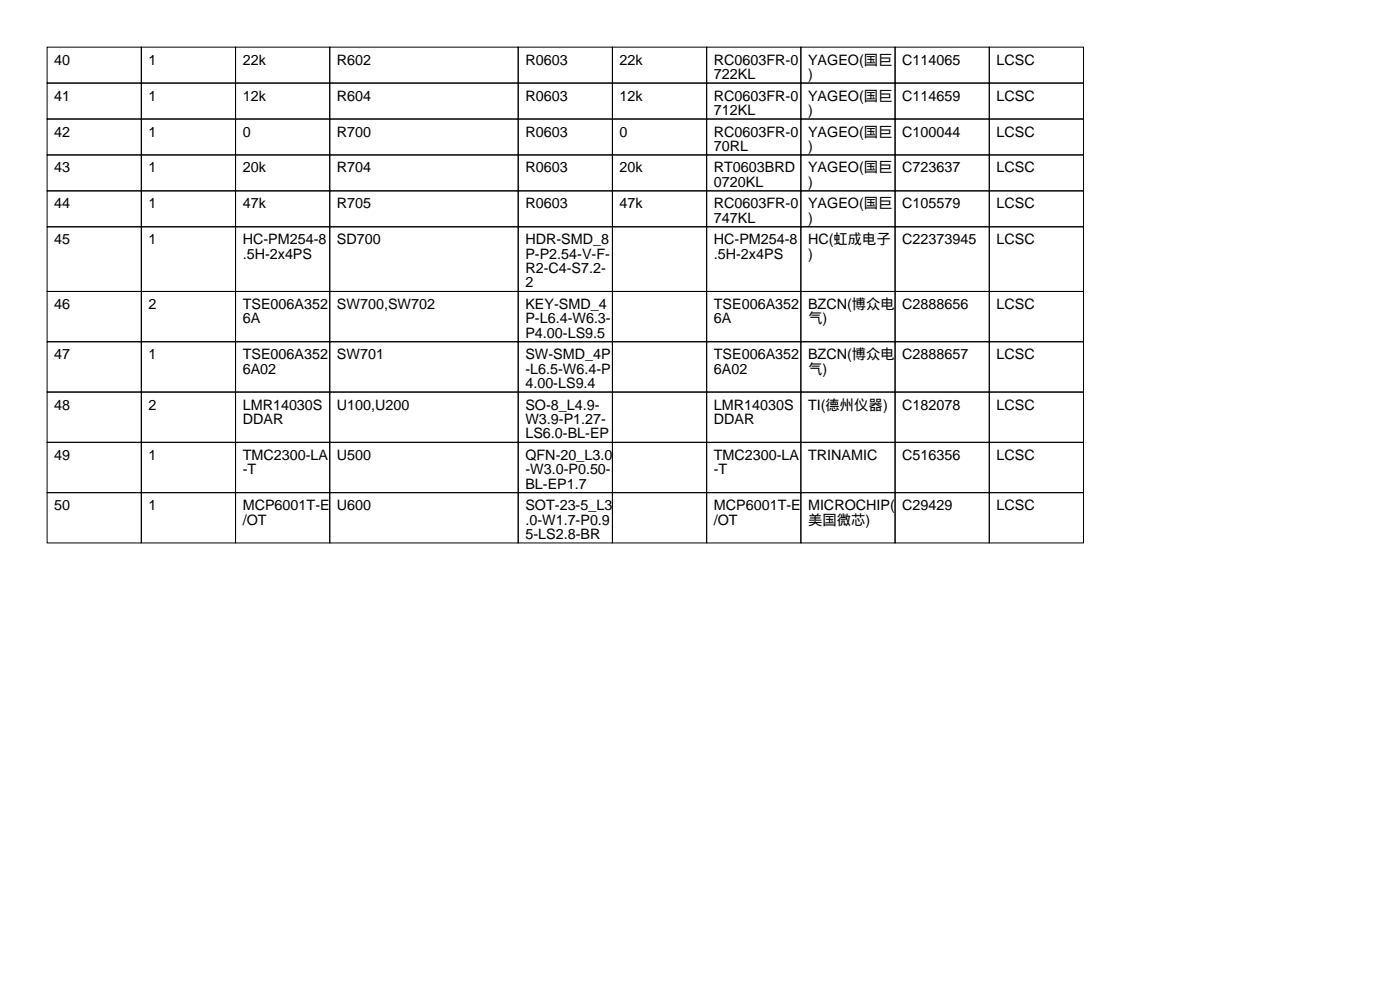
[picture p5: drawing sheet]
<svg xmlns="http://www.w3.org/2000/svg" width="297mm" height="210mm" viewBox="0 0 297 210" stroke-linecap="round" stroke-linejoin="round" font-family="sans-serif">
<defs><g id="words">
<g font-size="3">
<text x="11.5" y="13.7">40</text>
<text x="31.5" y="13.7">1</text>
<text x="51.5" y="13.7">22k</text>
<text x="71.5" y="13.7">R602</text>
<text x="111.5" y="13.7">R0603</text>
<text x="131.5" y="13.7">22k</text>
<text x="151.5" y="13.7">RC0603FR-0</text>
<text x="151.5" y="16.8">722KL</text>
<text x="171.5" y="13.7">YAGEO(国巨</text>
<text x="171.5" y="16.8">)</text>
<text x="191.5" y="13.7">C114065</text>
<text x="211.5" y="13.7">LCSC</text>
<text x="11.5" y="21.3">41</text>
<text x="31.5" y="21.3">1</text>
<text x="51.5" y="21.3">12k</text>
<text x="71.5" y="21.3">R604</text>
<text x="111.5" y="21.3">R0603</text>
<text x="131.5" y="21.3">12k</text>
<text x="151.5" y="21.3">RC0603FR-0</text>
<text x="171.5" y="21.3">YAGEO(国巨</text>
<text x="191.5" y="21.3">C114659</text>
<text x="211.5" y="21.3">LCSC</text>
<text x="11.5" y="29">42</text>
<text x="31.5" y="29">1</text>
<text x="51.5" y="29">0</text>
<text x="71.5" y="29">R700</text>
<text x="111.5" y="29">R0603</text>
<text x="131.5" y="29">0</text>
<text x="151.5" y="24.4">712KL</text>
<text x="151.5" y="29">RC0603FR-0</text>
<text x="171.5" y="24.4">)</text>
<text x="171.5" y="29">YAGEO(国巨</text>
<text x="191.5" y="29">C100044</text>
<text x="211.5" y="29">LCSC</text>
<text x="151.5" y="32">70RL</text>
<text x="171.5" y="32">)</text>
<text x="11.5" y="36.6">43</text>
<text x="31.5" y="36.6">1</text>
<text x="51.5" y="36.6">20k</text>
<text x="71.5" y="36.6">R704</text>
<text x="111.5" y="36.6">R0603</text>
<text x="131.5" y="36.6">20k</text>
<text x="151.5" y="36.6">RT0603BRD</text>
<text x="151.5" y="39.6">0720KL</text>
<text x="171.5" y="36.6">YAGEO(国巨</text>
<text x="171.5" y="39.6">)</text>
<text x="191.5" y="36.6">C723637</text>
<text x="211.5" y="36.6">LCSC</text>
<text x="11.5" y="44.2">44</text>
<text x="31.5" y="44.2">1</text>
<text x="51.5" y="44.2">47k</text>
<text x="71.5" y="44.2">R705</text>
<text x="111.5" y="44.2">R0603</text>
<text x="131.5" y="44.2">47k</text>
<text x="151.5" y="44.2">RC0603FR-0</text>
<text x="151.5" y="47.2">747KL</text>
<text x="171.5" y="44.2">YAGEO(国巨</text>
<text x="171.5" y="47.2">)</text>
<text x="191.5" y="44.2">C105579</text>
<text x="211.5" y="44.2">LCSC</text>
<text x="11.5" y="51.8">45</text>
<text x="31.5" y="51.8">1</text>
<text x="51.5" y="51.8">HC-PM254-8</text>
<text x="71.5" y="51.8">SD700</text>
<text x="111.5" y="51.8">HDR-SMD_8</text>
<text x="151.5" y="51.8">HC-PM254-8</text>
<text x="171.5" y="51.8">HC(虹成电子</text>
<text x="191.5" y="51.8">C22373945</text>
<text x="211.5" y="51.8">LCSC</text>
<text x="51.5" y="54.9">.5H-2x4PS</text>
<text x="111.5" y="54.9">P-P2.54-V-F-</text>
<text x="111.5" y="57.9">R2-C4-S7.2-</text>
<text x="151.5" y="54.9">.5H-2x4PS</text>
<text x="171.5" y="54.9">)</text>
<text x="11.5" y="65.5">46</text>
<text x="31.5" y="65.5">2</text>
<text x="51.5" y="65.5">TSE006A352</text>
<text x="71.5" y="65.5">SW700,SW702</text>
<text x="111.5" y="61">2</text>
<text x="111.5" y="65.5">KEY-SMD_4</text>
<text x="151.5" y="65.5">TSE006A352</text>
<text x="171.5" y="65.5">BZCN(博众电</text>
<text x="191.5" y="65.5">C2888656</text>
<text x="211.5" y="65.5">LCSC</text>
<text x="51.5" y="68.6">6A</text>
<text x="111.5" y="68.6">P-L6.4-W6.3-</text>
<text x="111.5" y="71.6">P4.00-LS9.5</text>
<text x="151.5" y="68.6">6A</text>
<text x="171.5" y="68.6">气)</text>
<text x="11.5" y="76.2">47</text>
<text x="31.5" y="76.2">1</text>
<text x="51.5" y="76.2">TSE006A352</text>
<text x="71.5" y="76.2">SW701</text>
<text x="111.5" y="76.2">SW-SMD_4P</text>
<text x="151.5" y="76.2">TSE006A352</text>
<text x="171.5" y="76.2">BZCN(博众电</text>
<text x="191.5" y="76.2">C2888657</text>
<text x="211.5" y="76.2">LCSC</text>
<text x="51.5" y="79.3">6A02</text>
<text x="111.5" y="79.3">-L6.5-W6.4-P</text>
<text x="111.5" y="82.3">4.00-LS9.4</text>
<text x="151.5" y="79.3">6A02</text>
<text x="171.5" y="79.3">气)</text>
<text x="11.5" y="86.9">48</text>
<text x="31.5" y="86.9">2</text>
<text x="51.5" y="86.9">LMR14030S</text>
<text x="51.5" y="89.9">DDAR</text>
<text x="71.5" y="86.9">U100,U200</text>
<text x="111.5" y="86.9">SO-8_L4.9-</text>
<text x="111.5" y="89.9">W3.9-P1.27-</text>
<text x="151.5" y="86.9">LMR14030S</text>
<text x="151.5" y="89.9">DDAR</text>
<text x="171.5" y="86.9">TI(德州仪器)</text>
<text x="191.5" y="86.9">C182078</text>
<text x="211.5" y="86.9">LCSC</text>
<text x="111.5" y="93">LS6.0-BL-EP</text>
<text x="11.5" y="97.5">49</text>
<text x="31.5" y="97.5">1</text>
<text x="51.5" y="97.5">TMC2300-LA</text>
<text x="51.5" y="100.6">-T</text>
<text x="71.5" y="97.5">U500</text>
<text x="111.5" y="97.5">QFN-20_L3.0</text>
<text x="111.5" y="100.6">-W3.0-P0.50-</text>
<text x="151.5" y="97.5">TMC2300-LA</text>
<text x="151.5" y="100.6">-T</text>
<text x="171.5" y="97.5">TRINAMIC</text>
<text x="191.5" y="97.5">C516356</text>
<text x="211.5" y="97.5">LCSC</text>
<text x="111.5" y="103.6">BL-EP1.7</text>
<text x="11.5" y="108.2">50</text>
<text x="31.5" y="108.2">1</text>
<text x="51.5" y="108.2">MCP6001T-E</text>
<text x="51.5" y="111.3">/OT</text>
<text x="71.5" y="108.2">U600</text>
<text x="111.5" y="108.2">SOT-23-5_L3</text>
<text x="111.5" y="111.3">.0-W1.7-P0.9</text>
<text x="151.5" y="108.2">MCP6001T-E</text>
<text x="151.5" y="111.3">/OT</text>
<text x="171.5" y="108.2">MICROCHIP(</text>
<text x="171.5" y="111.3">美国微芯)</text>
<text x="191.5" y="108.2">C29429</text>
<text x="211.5" y="108.2">LCSC</text>
<text x="111.5" y="114.3">5-LS2.8-BR</text>
</g>
</g></defs>
<g fill="none" stroke="#000" stroke-width=".21">
<path d="M10 10h20v7.6h-20zM10 17.6h20v7.6h-20zM30 10h20v7.6h-20zM30 17.6h20v7.6h-20zM50 10h20v7.6h-20zM50 17.6h20v7.6h-20zM70 10h40v7.6h-40zM70 17.6h40v7.6h-40zM110 10h20v7.6h-20zM110 17.6h20v7.6h-20zM130 10h20v7.6h-20zM130 17.6h20v7.6h-20z"/>
<path d="M150 10h20v7.6h-20zM150 17.6h20v7.6h-20zM170 10h20v7.6h-20zM170 17.6h20v7.6h-20zM190 10h20v7.6h-20zM190 17.6h20v7.6h-20zM210 10h20v7.6h-20zM210 17.6h20v7.6h-20zM10 25.2h20v7.7h-20zM10 32.9h20v7.6h-20zM30 25.2h20v7.7h-20zM30 32.9h20v7.6h-20z"/>
<path d="M50 25.2h20v7.7h-20zM50 32.9h20v7.6h-20zM70 25.2h40v7.7h-40zM70 32.9h40v7.6h-40zM110 25.2h20v7.7h-20zM110 32.9h20v7.6h-20zM130 25.2h20v7.7h-20zM130 32.9h20v7.6h-20zM150 25.2h20v7.7h-20zM150 32.9h20v7.6h-20zM170 25.2h20v7.7h-20zM170 32.9h20v7.6h-20z"/>
<path d="M190 25.2h20v7.7h-20zM190 32.9h20v7.6h-20zM210 25.2h20v7.7h-20zM210 32.9h20v7.6h-20zM10 40.5h20v7.6h-20zM10 48.1h20v13.7h-20zM30 40.5h20v7.6h-20zM30 48.1h20v13.7h-20zM50 40.5h20v7.6h-20zM50 48.1h20v13.7h-20zM70 40.5h40v7.6h-40zM70 48.1h40v13.7h-40z"/>
<path d="M110 40.5h20v7.6h-20zM110 48.1h20v13.7h-20zM130 40.5h20v7.6h-20zM130 48.1h20v13.7h-20zM150 40.5h20v7.6h-20zM150 48.1h20v13.7h-20zM170 40.5h20v7.6h-20zM170 48.1h20v13.7h-20zM190 40.5h20v7.6h-20zM190 48.1h20v13.7h-20zM210 40.5h20v7.6h-20zM210 48.1h20v13.7h-20z"/>
<path d="M10 61.8h20v10.7h-20zM10 72.5h20v10.7h-20zM30 61.8h20v10.7h-20zM30 72.5h20v10.7h-20zM50 61.8h20v10.7h-20zM50 72.5h20v10.7h-20zM70 61.8h40v10.7h-40zM70 72.5h40v10.7h-40zM110 61.8h20v10.7h-20zM110 72.5h20v10.7h-20zM130 61.8h20v10.7h-20zM130 72.5h20v10.7h-20z"/>
<path d="M150 61.8h20v10.7h-20zM150 72.5h20v10.7h-20zM170 61.8h20v10.7h-20zM170 72.5h20v10.7h-20zM190 61.8h20v10.7h-20zM190 72.5h20v10.7h-20zM210 61.8h20v10.7h-20zM210 72.5h20v10.7h-20zM10 83.2h20v10.6h-20zM10 93.8h20v10.7h-20zM30 83.2h20v10.6h-20zM30 93.8h20v10.7h-20z"/>
<path d="M50 83.2h20v10.6h-20zM50 93.8h20v10.7h-20zM70 83.2h40v10.6h-40zM70 93.8h40v10.7h-40zM110 83.2h20v10.6h-20zM110 93.8h20v10.7h-20zM130 83.2h20v10.6h-20zM130 93.8h20v10.7h-20zM150 83.2h20v10.6h-20zM150 93.8h20v10.7h-20zM170 83.2h20v10.6h-20zM170 93.8h20v10.7h-20z"/>
<path d="M190 83.2h20v10.6h-20zM190 93.8h20v10.7h-20zM210 83.2h20v10.6h-20zM210 93.8h20v10.7h-20zM10 104.5h20v10.7h-20zM30 104.5h20v10.7h-20zM50 104.5h20v10.7h-20zM70 104.5h40v10.7h-40zM110 104.5h20v10.7h-20zM130 104.5h20v10.7h-20zM150 104.5h20v10.7h-20zM170 104.5h20v10.7h-20z"/>
<path d="M190 104.5h20v10.7h-20zM210 104.5h20v10.7h-20z"/>
</g>
<use href="#words"/>
</svg>
